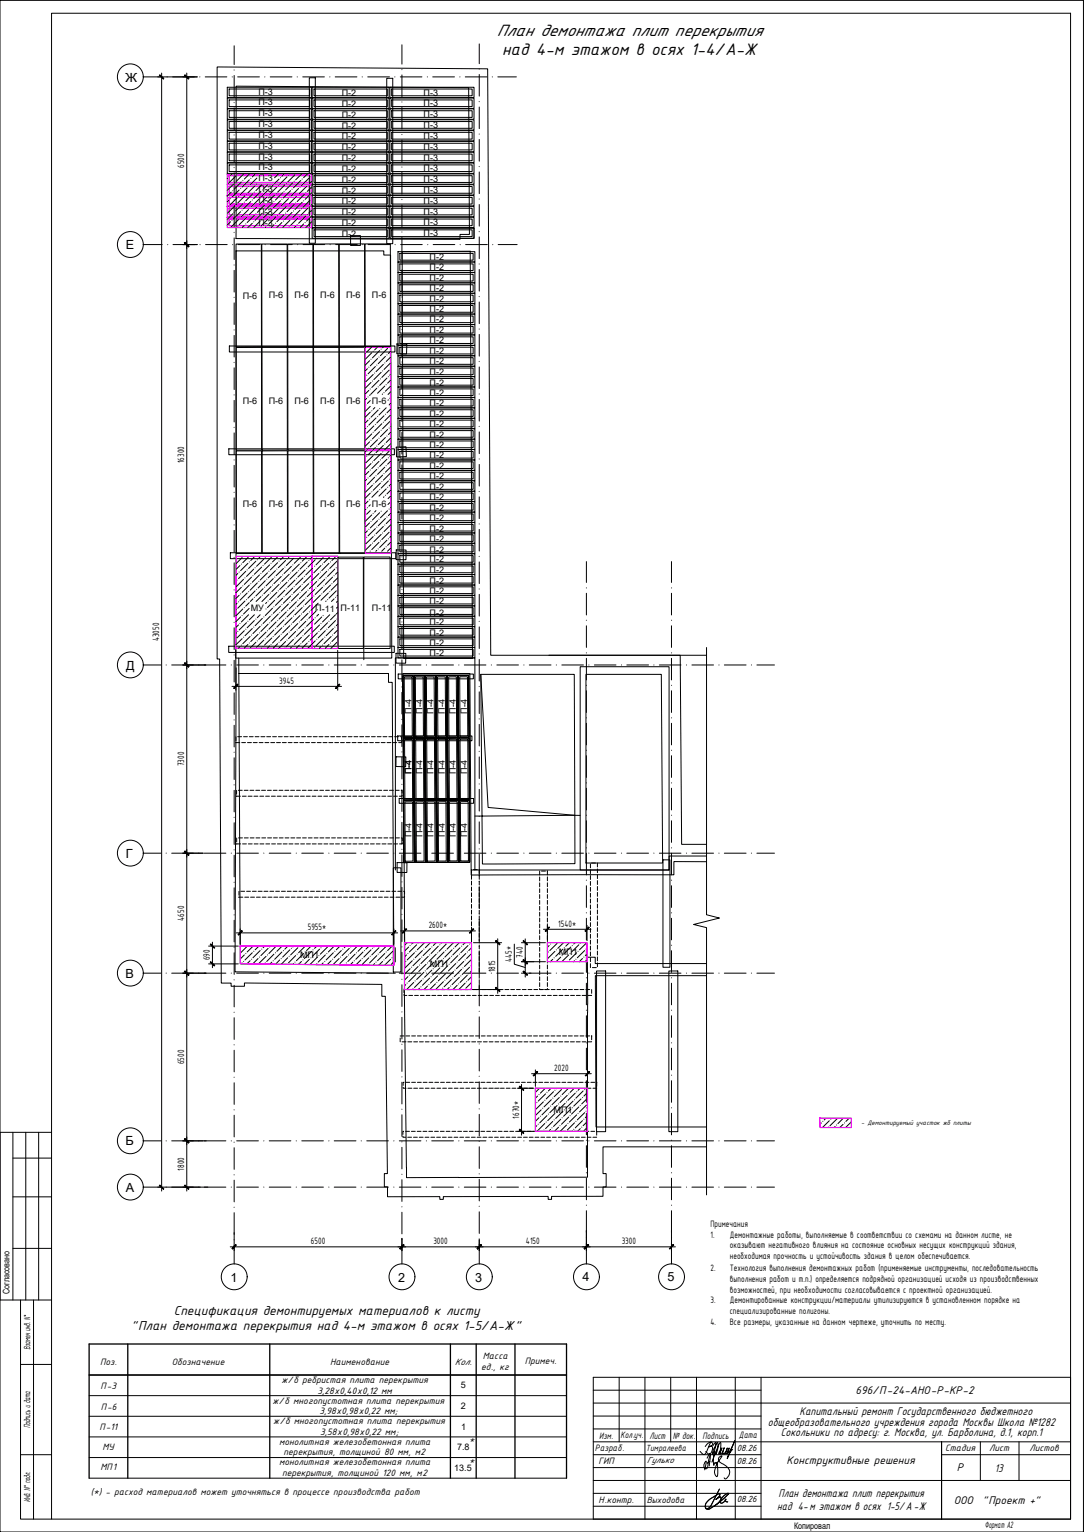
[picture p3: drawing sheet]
<svg xmlns="http://www.w3.org/2000/svg" width="420mm" height="594mm" viewBox="0 0 420 594" stroke-linecap="round" stroke-linejoin="round" font-family="sans-serif">
<defs><g id="words">
<g font-size="7">
<text x="192.6" y="13.9">План демонтажа плит перекрытия</text>
<text x="194.6" y="21.4">над 4-м этажом в осях 1-4/А-Ж</text>
</g>
<g font-size="5.4">
<text x="50.8" y="515.8">&quot;План демонтажа перекрытия над 4-м этажом в осях 1-5/А-Ж&quot;</text>
<text x="67.4" y="510">Спецификация демонтируемых материалов к листу</text>
</g>
<g font-size="4.9">
<text x="48.6" y="31.6">Ж</text>
<text x="48.8" y="96.6">Е</text>
<text x="48.9" y="259.6">Д</text>
<text x="48.8" y="332.6">Г</text>
<text x="48.6" y="379.2">В</text>
<text x="48.6" y="444.2">Б</text>
<text x="48.8" y="462.1">А</text>
<text x="89.3" y="497">1</text>
<text x="154.3" y="497">2</text>
<text x="184.2" y="497">3</text>
<text x="225.8" y="496.9">4</text>
<text x="258.7" y="496.9">5</text>
</g>
<g font-size="4.8">
<text x="309.9" y="548.8">Капитальный ремонт Государственного бюджетного</text>
<text x="297.6" y="552.8">общеобразовательного учреждения города Москвы Школа №1282</text>
<text x="302.6" y="556.8">Сокольники по адресу: г. Москва, ул. Барболина, д.1, корп.1</text>
<text x="385.7" y="570.7">13</text>
<text x="301.8" y="580.5">План демонтажа плит перекрытия</text>
<text x="301.2" y="585.5">над 4-м этажом в осях 1-5/А -Ж</text>
</g>
<g font-size="4.7">
<text x="331.6" y="540.6">696/П-24-АНО-Р-КР-2</text>
<text x="304.8" y="567.7">Конструктивные решения</text>
<text x="370.9" y="570.6">Р</text>
<text x="369.7" y="583.1">ООО</text>
<text x="380.8" y="583.1">&quot;Проект +&quot;</text>
</g>
<g font-size="3.9">
<text x="71.4" y="65.1" transform="rotate(-90 71.4 65.1)">6500</text>
<text x="71.4" y="179.6" transform="rotate(-90 71.4 179.6)">16300</text>
<text x="61.6" y="248.7" transform="rotate(-90 61.6 248.7)">43050</text>
<text x="108.2" y="265.1">3945</text>
<text x="71.4" y="297.2" transform="rotate(-90 71.4 297.2)">7300</text>
<text x="71.4" y="357" transform="rotate(-90 71.4 357)">4650</text>
<text x="216.4" y="359.3">1540*</text>
<text x="119.3" y="360.7">5955*</text>
<text x="166.2" y="360">2600*</text>
<text x="202.6" y="371.4" transform="rotate(-90 202.6 371.4)">740</text>
<text x="81.4" y="372.4" transform="rotate(-90 81.4 372.4)">690</text>
<text x="191.9" y="377" transform="rotate(-90 191.9 377)">1815</text>
<text x="198.3" y="373.1" transform="rotate(-90 198.3 373.1)">445*</text>
<text x="71.4" y="412.7" transform="rotate(-90 71.4 412.7)">6500</text>
<text x="214.8" y="415.4">2020</text>
<text x="201.2" y="433.8" transform="rotate(-90 201.2 433.8)">1670*</text>
<text x="71.4" y="454" transform="rotate(-90 71.4 454)">1800</text>
<text x="275.4" y="475.8">Примечания</text>
<text x="275.4" y="479.9">1.</text>
<text x="282.9" y="479.9">Демонтажные работы, выполняемые в соответствии со схемами на данном листе, не</text>
<text x="120.5" y="482.5">6500</text>
<text x="168" y="482.5">3000</text>
<text x="203.8" y="482.5">4150</text>
<text x="241" y="482.5">3300</text>
<text x="282.9" y="484.1">оказывают негативного влияния на состояние основных несущих конструкций здания,</text>
<text x="282.9" y="488.3">необходимая прочность и устойчивость здания в целом обеспечивается.</text>
<text x="275.4" y="492.7">2.</text>
<text x="282.9" y="492.7">Технология выполнения демонтажных работ (применяемые инструменты, последовательность</text>
<text x="282.9" y="497.1">выполнения работ и т.п.) определяется подрядной организацией исходя из производственных</text>
<text x="282.9" y="501.3">возможностей, при необходимости согласовывается с проектной организацией.</text>
<text x="275.4" y="505.4">3.</text>
<text x="282.9" y="505.4">Демонтированные конструкции/материалы утилизируются в установленном порядке на</text>
<text x="282.9" y="509.6">специализированные полигоны.</text>
<text x="11.7" y="513.3" transform="rotate(-90 11.7 513.3)">. N°</text>
<text x="275.4" y="513.8">4.</text>
<text x="282.9" y="513.8">Все размеры, указанные на данном чертеже, уточнить по месту.</text>
<text x="11.7" y="523.4" transform="rotate(-90 11.7 523.4)">Взамен инв</text>
<text x="187.2" y="527">Масса</text>
<text x="38.8" y="529.4">Поз.</text>
<text x="66.6" y="529.4">Обозначение</text>
<text x="128" y="529.4">Наименование</text>
<text x="176.2" y="529.2">Кол.</text>
<text x="186.5" y="531.2">ед., кг</text>
<text x="203.4" y="529">Примеч.</text>
<text x="38.9" y="538.6">П-3</text>
<text x="109.1" y="536.3">ж/б ребристая плита перекрытия</text>
<text x="105.6" y="544.3">ж/б многопустотная плита перекрытия</text>
<text x="123" y="540.4">3,28х0,40х0,12 мм</text>
<text x="39" y="546.6">П-6</text>
<text x="123.8" y="548.4">3,98х0,98х0,22 мм;</text>
<text x="11.7" y="553.7" transform="rotate(-90 11.7 553.7)">Подпись и дата</text>
<text x="38.5" y="554.6">П-11</text>
<text x="105.9" y="552.3">ж/б многопустотная плита перекрытия</text>
<text x="124.1" y="556.4">3,58х0,98х0,22 мм;</text>
<text x="232.2" y="557.8">Изм.</text>
<text x="240.5" y="557.5">Колуч.</text>
<text x="245.2" y="557.5">.</text>
<text x="251.7" y="557.8">Лист</text>
<text x="260.8" y="557.8">№ док.</text>
<text x="272.3" y="557.8">Подпись</text>
<text x="286.4" y="557.7">Дата</text>
<text x="39.8" y="562.1">МУ</text>
<text x="108.2" y="560.2">монолитная железобетонная плита</text>
<text x="181.9" y="559.6">*</text>
<text x="230.6" y="562.6">Разраб.</text>
<text x="366.4" y="562.8">Стадия</text>
<text x="383.4" y="562.8">Лист</text>
<text x="399.1" y="562.8">Листов</text>
<text x="108.2" y="568.2">монолитная железобетонная плита</text>
<text x="109.9" y="564.4">перекрытия, толщиной 80 мм, м2</text>
<text x="181.9" y="567.6">*</text>
<text x="232" y="567.8">ГИП</text>
<text x="38.9" y="570.2">МП1</text>
<text x="109.3" y="572.4">перекрытия, толщиной 120 мм, м2</text>
<text x="35.2" y="579.9">(*) - расход материалов может уточняться в процессе производства работ</text>
<text x="11.7" y="582.5" transform="rotate(-90 11.7 582.5)">Инв . N° подл .</text>
<text x="232" y="582.8">Н.контр.</text>
<text x="381.7" y="592.5">Формат А2</text>
</g>
<g font-size="3.7">
<text x="250.3" y="562.7">Тимралеева</text>
<text x="285.6" y="562.6">08.26</text>
<text x="250.7" y="567.4">Гулько</text>
<text x="285.6" y="567.6">08.26</text>
<text x="250.7" y="582.9">Выходова</text>
<text x="285.6" y="582.6">08.26</text>
</g>
<g font-size="3.5">
<text x="100.2" y="40.9">П-3</text>
<text x="100.2" y="36.7">П-3</text>
<text x="132.5" y="41.5">П-2</text>
<text x="132.5" y="37.3">П-2</text>
<text x="164.2" y="41.2">П-3</text>
<text x="164.2" y="37.1">П-3</text>
<text x="100.2" y="45.1">П-3</text>
<text x="132.5" y="45.6">П-2</text>
<text x="164.2" y="45.4">П-3</text>
<text x="100.2" y="53.5">П-3</text>
<text x="100.2" y="49.3">П-3</text>
<text x="132.5" y="49.8">П-2</text>
<text x="164.2" y="53.9">П-3</text>
<text x="164.2" y="49.7">П-3</text>
<text x="100.2" y="57.7">П-3</text>
<text x="132.5" y="58.3">П-2</text>
<text x="132.5" y="54.1">П-2</text>
<text x="164.2" y="58.1">П-3</text>
<text x="100.2" y="61.9">П-3</text>
<text x="132.5" y="62.5">П-2</text>
<text x="164.2" y="62.2">П-3</text>
<text x="100.2" y="70.3">П-3</text>
<text x="100.2" y="66.1">П-3</text>
<text x="132.5" y="70.9">П-2</text>
<text x="132.5" y="66.6">П-2</text>
<text x="164.2" y="70.7">П-3</text>
<text x="164.2" y="66.4">П-3</text>
<text x="100.2" y="74.5">П-3</text>
<text x="132.5" y="75.1">П-2</text>
<text x="164.2" y="74.9">П-3</text>
<text x="100.2" y="78.7">П-3</text>
<text x="100.2" y="83.3">П-3</text>
<text x="132.5" y="83.5">П-2</text>
<text x="132.5" y="79.3">П-2</text>
<text x="164.2" y="79.1">П-3</text>
<text x="164.2" y="83.4">П-3</text>
<text x="100.2" y="87.5">П-3</text>
<text x="132.5" y="87.6">П-2</text>
<text x="164.2" y="87.4">П-3</text>
<text x="132.5" y="91.9">П-2</text>
<text x="164.2" y="91.5">П-3</text>
<text x="166.5" y="100.8">П-2</text>
<text x="166.5" y="104.8">П-2</text>
<text x="166.5" y="108.8">П-2</text>
<text x="166.5" y="112.8">П-2</text>
<text x="94.1" y="115.8">П-6</text>
<text x="104.1" y="115.7">П-6</text>
<text x="114.1" y="115.7">П-6</text>
<text x="124.1" y="115.7">П-6</text>
<text x="134.1" y="115.7">П-6</text>
<text x="144.1" y="115.7">П-6</text>
<text x="166.5" y="116.9">П-2</text>
<text x="166.5" y="120.9">П-2</text>
<text x="166.5" y="125">П-2</text>
<text x="166.5" y="129">П-2</text>
<text x="166.5" y="133.1">П-2</text>
<text x="166.5" y="137.1">П-2</text>
<text x="166.5" y="141.1">П-2</text>
<text x="166.5" y="145.5">П-2</text>
<text x="166.5" y="149.5">П-2</text>
<text x="166.5" y="153.6">П-2</text>
<text x="94.1" y="156.7">П-6</text>
<text x="104.1" y="156.7">П-6</text>
<text x="114.1" y="156.7">П-6</text>
<text x="124.1" y="156.7">П-6</text>
<text x="134.1" y="156.7">П-6</text>
<text x="144.1" y="156.7">П-6</text>
<text x="166.5" y="157.6">П-2</text>
<text x="166.5" y="161.6">П-2</text>
<text x="166.5" y="165.7">П-2</text>
<text x="166.5" y="169.7">П-2</text>
<text x="166.5" y="173.8">П-2</text>
<text x="166.5" y="177.8">П-2</text>
<text x="166.5" y="181.8">П-2</text>
<text x="166.5" y="185.9">П-2</text>
<text x="166.5" y="189.9">П-2</text>
<text x="94.1" y="196.7">П-6</text>
<text x="104.1" y="196.7">П-6</text>
<text x="114.1" y="196.7">П-6</text>
<text x="124.1" y="196.7">П-6</text>
<text x="134.1" y="196.7">П-6</text>
<text x="144.1" y="196.7">П-6</text>
<text x="166.5" y="193.9">П-2</text>
<text x="166.5" y="198">П-2</text>
<text x="166.5" y="202">П-2</text>
<text x="166.5" y="206.2">П-2</text>
<text x="166.5" y="210.1">П-2</text>
<text x="166.5" y="214.4">П-2</text>
<text x="166.5" y="218.1">П-2</text>
<text x="166.5" y="222.4">П-2</text>
<text x="166.5" y="226.3">П-2</text>
<text x="166.5" y="230.3">П-2</text>
<text x="97.2" y="237">МУ</text>
<text x="122.2" y="237.1">П-11</text>
<text x="132" y="237">П-11</text>
<text x="144.1" y="237">П-11</text>
<text x="166.5" y="234.3">П-2</text>
<text x="166.5" y="238.7">П-2</text>
<text x="166.5" y="242.3">П-2</text>
<text x="166.5" y="246.5">П-2</text>
<text x="166.5" y="250.6">П-2</text>
<text x="166.5" y="254.5">П-2</text>
<text x="159.6" y="276.8" transform="rotate(-90 159.6 276.8)">П-4</text>
<text x="163.8" y="276.8" transform="rotate(-90 163.8 276.8)">П-4</text>
<text x="168.1" y="276.8" transform="rotate(-90 168.1 276.8)">П-4</text>
<text x="172.4" y="276.8" transform="rotate(-90 172.4 276.8)">П-4</text>
<text x="176.7" y="276.8" transform="rotate(-90 176.7 276.8)">П-4</text>
<text x="181.1" y="276.8" transform="rotate(-90 181.1 276.8)">П-4</text>
<text x="159.6" y="300.2" transform="rotate(-90 159.6 300.2)">П-4</text>
<text x="163.8" y="300.2" transform="rotate(-90 163.8 300.2)">П-4</text>
<text x="168.1" y="300.2" transform="rotate(-90 168.1 300.2)">П-4</text>
<text x="172.4" y="300.2" transform="rotate(-90 172.4 300.2)">П-4</text>
<text x="176.7" y="300.2" transform="rotate(-90 176.7 300.2)">П-4</text>
<text x="181.1" y="300.2" transform="rotate(-90 181.1 300.2)">П-4</text>
<text x="159.6" y="324.7" transform="rotate(-90 159.6 324.7)">П-4</text>
<text x="163.8" y="324.7" transform="rotate(-90 163.8 324.7)">П-4</text>
<text x="168.1" y="324.7" transform="rotate(-90 168.1 324.7)">П-4</text>
<text x="172.4" y="324.7" transform="rotate(-90 172.4 324.7)">П-4</text>
<text x="176.7" y="324.7" transform="rotate(-90 176.7 324.7)">П-4</text>
<text x="181.1" y="324.7" transform="rotate(-90 181.1 324.7)">П-4</text>
<text x="116.3" y="371.3">МП1</text>
<text x="216.6" y="370.4">МП1</text>
<text x="166.7" y="374.9">МП1</text>
<text x="214.6" y="431.4">МП1</text>
<text x="3.7" y="501.9" transform="rotate(-90 3.7 501.9)">Согласовано</text>
<text x="178.6" y="538.4">5</text>
<text x="178.6" y="546.5">2</text>
<text x="178.7" y="554.5">1</text>
<text x="177.2" y="562.5">7.8</text>
<text x="176.1" y="570.5">13.5</text>
<text x="307.8" y="592.9">Копировал</text>
</g>
<text font-size="2.7" x="333.8" y="436.2">- Демонтируемый участок жб плиты</text>
</g></defs>
<g fill="none" stroke="#000" stroke-width=".39">
<path d="M88.1 38h32.6v4.1h-32.6zM88.1 33.8h32.6v4h-32.6zM88.8 38.7h31.2v2.6h-31.2zM88.8 34.5h31.2v2.6h-31.2zM121 38h29.8v4.1h-29.8zM121 33.8h29.8v4h-29.8zM121.7 38.7h28.4v2.6h-28.4zM121.7 34.5h28.4v2.6h-28.4zM151.1 38h32.6v4.1h-32.6zM151.1 33.8h32.6v4h-32.6zM151.8 38.7h31.2v2.6h-31.2zM151.8 34.5h31.2v2.6h-31.2z"/>
<path d="M88.1 59h32.6v4h-32.6zM88.1 54.8h32.6v4.1h-32.6zM88.1 50.6h32.6v4h-32.6zM88.1 46.5h32.6v3.9h-32.6zM88.1 42.2h32.6v4h-32.6zM88.8 59.7h31.2v2.6h-31.2zM88.8 55.6h31.2v2.5h-31.2zM88.8 51.3h31.2v2.6h-31.2zM88.8 47.1h31.2v2.7h-31.2zM88.8 42.9h31.2v2.6h-31.2zM121 59h29.8v4h-29.8zM121 54.8h29.8v4.1h-29.8z"/>
<path d="M121 50.6h29.8v4h-29.8zM121 46.5h29.8v3.9h-29.8zM121 42.2h29.8v4h-29.8zM121.7 59.7h28.4v2.6h-28.4zM121.7 55.6h28.4v2.5h-28.4zM121.7 51.3h28.4v2.6h-28.4zM121.7 47.1h28.4v2.7h-28.4zM121.7 42.9h28.4v2.6h-28.4zM151.1 59h32.6v4h-32.6zM151.1 54.8h32.6v4.1h-32.6zM151.1 50.6h32.6v4h-32.6zM151.1 46.5h32.6v3.9h-32.6z"/>
<path d="M151.1 42.2h32.6v4h-32.6zM151.8 59.7h31.2v2.6h-31.2zM151.8 55.6h31.2v2.5h-31.2zM151.8 51.3h31.2v2.6h-31.2zM151.8 47.1h31.2v2.7h-31.2zM151.8 42.9h31.2v2.6h-31.2zM88.1 63.2h32.6v4h-32.6zM88.8 63.9h31.2v2.6h-31.2zM121 75.8h29.8v4.1h-29.8zM121 71.6h29.8v4h-29.8zM121 67.5h29.8v3.9h-29.8zM121 63.2h29.8v4h-29.8z"/>
<path d="M121.7 76.6h28.4v2.5h-28.4zM121.7 72.3h28.4v2.6h-28.4zM121.7 68.1h28.4v2.7h-28.4zM121.7 63.9h28.4v2.6h-28.4zM151.1 75.8h32.6v4.1h-32.6zM151.1 71.6h32.6v4h-32.6zM151.1 67.5h32.6v3.9h-32.6zM151.1 63.2h32.6v4h-32.6zM151.8 76.6h31.2v2.5h-31.2zM151.8 72.3h31.2v2.6h-31.2zM151.8 68.1h31.2v2.7h-31.2zM151.8 63.9h31.2v2.6h-31.2z"/>
<path d="M91.5 94.6h9.8v39.8l-9.8 .1zM101.5 94.6h9.8v39.8h-9.8zM111.5 94.6h9.8v39.8h-9.8zM121 88.4h29.8v4h-29.8zM121 84.3h29.8v3.9h-29.8zM121 80h29.8v4h-29.8zM121.5 94.6h9.8l.1 39.8h-9.9zM121.7 89.1h28.4v2.7h-28.4zM121.7 84.9h28.4v2.6h-28.4zM121.7 80.7h28.4v2.6h-28.4zM131.5 94.6h9.8l.1 39.8h-9.9zM141.5 94.6h9.8v39.8h-9.7z"/>
<path d="M151.1 88.4h32.6v4h-32.6zM151.1 84.3h32.6v3.9h-32.6zM151.1 80h32.6v4h-32.6zM151.8 89.1h31.2v2.7h-31.2zM151.8 84.9h31.2v2.6h-31.2zM151.8 80.7h31.2v2.6h-31.2zM154.3 97.6h29.8v4h-29.8zM155 98.3h28.4v2.6h-28.4zM154.3 101.6h29.8v4h-29.8zM154.3 105.7h29.8v4h-29.8zM154.3 109.7h29.8v4h-29.8zM154.3 113.7h29.8v4h-29.8z"/>
<path d="M154.3 117.8h29.8v4h-29.8zM155 102.3h28.4v2.6h-28.4zM155 106.4h28.4v2.6h-28.4zM155 110.4h28.4v2.6h-28.4zM155 114.4h28.4v2.6h-28.4zM155 118.5h28.4v2.6h-28.4zM91.5 134.8l9.8-.1 .1 39.9h-9.8zM101.6 134.7h9.7l.1 39.8-9.8 .1zM111.5 134.7h9.8l.1 39.8h-9.8zM121.5 134.7h9.9v39.8h-9.8zM131.5 134.7h9.9v39.8h-9.8zM154.3 121.8h29.8v4h-29.8z"/>
<path d="M154.3 125.9h29.8v4h-29.8zM154.3 129.9h29.8v4h-29.8zM154.3 134h29.8v3.9h-29.8zM154.3 138h29.8v4h-29.8zM155 122.5h28.4v2.6h-28.4zM155 126.5h28.4v2.7h-28.4zM155 130.6h28.4v2.6h-28.4zM155 134.6h28.4v2.7h-28.4zM155 138.7h28.4v2.6h-28.4zM154.3 142h29.8v4h-29.8zM154.3 146.1h29.8v3.9h-29.8zM154.3 150.1h29.8v4h-29.8z"/>
<path d="M154.3 154.1h29.8v4h-29.8zM154.3 158.2h29.8v4h-29.8zM155 142.7h28.4v2.6h-28.4zM155 146.8h28.4v2.6h-28.4zM155 150.8h28.4v2.6h-28.4zM155 154.8h28.4v2.7h-28.4zM155 158.9h28.4v2.6h-28.4zM91.6 174.9h9.8v39.7h-9.7zM101.6 174.9l9.8-.1v39.8h-9.8zM111.6 174.8h9.8l.1 39.8h-9.9zM121.6 174.8h9.8v39.8h-9.8zM131.6 174.8h9.8v39.8h-9.7z"/>
<path d="M154.3 162.2h29.8v4h-29.8zM154.3 166.3h29.8v4h-29.8zM154.3 170.3h29.8v4h-29.8zM154.3 174.3h29.8v4.1h-29.8zM154.3 178.4h29.8v4h-29.8zM155 162.9h28.4v2.6h-28.4zM155 167h28.4v2.6h-28.4zM155 171h28.4v2.6h-28.4zM155 175.1h28.4v2.5h-28.4zM155 179.1h28.4v2.6h-28.4zM154.3 182.4h29.8v4h-29.8zM154.3 186.5h29.8v4h-29.8z"/>
<path d="M154.3 190.5h29.8v4h-29.8zM154.3 194.5h29.8v4.1h-29.8zM154.3 198.6h29.8v4h-29.8zM155 183.1h28.4v2.6h-28.4zM155 187.2h28.4v2.6h-28.4zM155 191.2h28.4v2.6h-28.4zM155 195.3h28.4v2.5h-28.4zM155 199.3h28.4v2.6h-28.4zM154.3 202.6h29.8v4h-29.8zM154.3 206.7h29.8v4h-29.8zM154.3 210.7h29.8v4h-29.8zM154.3 214.7h29.8v4.1h-29.8z"/>
<path d="M154.3 218.8h29.8v4h-29.8zM155 203.3h28.4v2.6h-28.4zM155 207.4h28.4v2.5h-28.4zM155 211.4h28.4v2.6h-28.4zM155 215.4h28.4v2.6h-28.4zM155 219.5h28.4v2.6h-28.4zM154.3 222.8h29.8v4h-29.8zM154.3 226.9h29.8v4h-29.8zM154.3 230.9h29.8v4h-29.8zM154.3 235h29.8v3.9h-29.8zM154.3 239h29.8v4h-29.8zM155 223.5h28.4v2.6h-28.4z"/>
<path d="M155 227.6h28.4v2.6h-28.4zM155 231.6h28.4v2.6h-28.4zM155 235.6h28.4v2.7h-28.4zM155 239.7h28.4v2.6h-28.4zM154.3 243h29.8v4h-29.8zM154.3 247.1h29.8v4h-29.8zM154.3 251.1h29.8v4h-29.8zM155 243.7h28.4v2.6h-28.4zM155 247.7h28.4v2.7h-28.4zM155 251.8h28.4v2.6h-28.4zM156.2 262.1h4l.1 24h-4l-.1-24h4l.1 24h-4zM160.5 262.1l4-.1 .1 24-4 .1-.1-24 4-.1 .1 24-4 .1z"/>
<path d="M161 262.5h3l.1 23-3 .1zM164.8 262h4l.1 24h-4l-.1-24h4l.1 24h-4zM165.3 262.5h3l.1 23h-3zM169.1 262h4l.1 24h-4l-.1-24h4l.1 24h-4zM169.6 262.5h3l.1 23h-3zM173.4 262h4l.1 24h-4l-.1-24h4l.1 24h-4zM173.9 262.5l3-.1 .1 23.1h-3zM177.7 262l4-.1 .1 24-4 .1-.1-24 4-.1 .1 24-4 .1zM178.2 262.4h3l.1 23-3 .1zM91.4 288h1.5M91.4 285.7v1.5M92.1 285.7h1.5"/>
<path d="M93.7 288h1.5M94.4 285.7h1.5M95.9 288h1.6M96.6 285.7h1.5M98.2 288h1.5M98.9 285.7h1.5M100.5 288h1.4M101.1 285.7h1.6M102.7 288h1.5M103.4 285.7h1.5M104.9 288h1.6M105.7 285.7h1.4"/>
<path d="M107.2 288h1.5M107.9 285.7h1.5M109.4 288h1.6M110.2 285.7h1.5M111.7 288h1.5M112.4 285.7h1.5M114 288h1.4M114.7 285.7h1.5M116.2 288h1.5M116.9 285.7h1.5M118.4 288h1.6M119.2 285.7h1.5"/>
<path d="M120.7 288h1.5M121.4 285.7h1.5M123 288h1.5M123.7 285.7h1.5M125.2 288h1.5M125.9 285.7h1.5M127.5 288h1.5M128.2 285.7h1.5M129.8 288h1.4M130.4 285.7h1.6M132 288h1.5M132.7 285.7h1.5"/>
<path d="M134.2 288h1.5M135 285.7h1.4M136.5 288h1.5M137.2 285.7h1.5M138.7 288h1.6M139.4 285.7h1.6M141 288h1.5M141.7 285.7h1.5M143.3 288h1.4M144 285.7h1.5M145.5 288h1.5M146.2 285.7h1.5"/>
<path d="M147.7 288h1.6M148.5 285.7h1.4M150 288h1.5M150.7 285.7h1.5M152.3 288h1.5M153 285.7h1.5M155.2 285.7h.4v1.1M155.6 287.5v.5h-1.1M156.3 286.3l4-.1 .1 24-4 .1-.1-24 4-.1 .1 24-4 .1zM156.8 286.8l3-.1 .1 23.1h-3zM160.6 286.2h4l.2 24h-4.1l-.1-24h4l.2 24h-4.1zM161.1 286.7h3l.2 23h-3.1z"/>
<path d="M164.9 286.2h4l.1 24h-3.9l-.2-24h4l.1 24h-3.9zM165.4 286.7h3l.1 23h-3zM169.2 286.2h4l.2 24h-4.1l-.1-24h4l.2 24h-4.1zM169.7 286.7h3l.1 23h-3zM173.5 286.2l4-.1 .1 24-3.9 .1-.2-24 4-.1 .1 24-3.9 .1zM174 286.7h3l.1 22.9-2.9 .1zM177.8 286.1h4l.1 24h-4l-.1-24h4l.1 24h-4zM178.3 286.7h3l.1 22.9h-3zM91.7 308.8h1.5M91.7 306.5v1.5M92.4 306.5h1.5M93.9 308.8h1.5"/>
<path d="M94.7 306.5h1.4M96.2 308.8h1.5M96.9 306.5h1.5M98.4 308.8h1.5M99.1 306.5h1.6M100.7 308.8h1.5M101.4 306.5h1.5M103 308.8h1.4M103.7 306.5h1.5M105.2 308.8h1.5M105.9 306.5h1.5M107.4 308.8h1.6"/>
<path d="M108.2 306.5h1.4M109.7 308.8h1.5M110.4 306.5h1.5M112 308.8h1.5M112.6 306.5h1.6M114.2 308.8h1.5M114.9 306.5h1.5M116.5 308.8h1.5M117.2 306.5h1.5M118.7 308.8h1.5M119.4 306.5h1.5M121 308.8h1.5"/>
<path d="M121.7 306.5h1.5M123.2 308.8h1.5M124 306.5h1.4M125.5 308.8h1.5M126.2 306.5h1.5M127.7 308.8h1.5M128.4 306.5h1.6M130 308.8h1.5M130.7 306.5h1.5M132.2 308.8h1.5M132.9 306.5h1.6M134.5 308.8h1.5"/>
<path d="M135.2 306.5h1.5M136.7 308.8h1.6M137.5 306.5h1.4M139 308.8h1.5M139.7 306.5h1.5M141.3 308.8h1.4M141.9 306.5h1.6M143.5 308.8h1.5M144.2 306.5h1.5M145.8 308.8h1.5M146.5 306.5h1.5M148 308.8h1.5"/>
<path d="M148.7 306.5h1.5M150.3 308.8h1.5M151 306.5h1.5M152.5 308.8h1.5M153.2 306.5h1.5M155.5 306.5h.4v1.1M155.9 308.3v.5h-1.1M156.4 310.5l4-.1 .2 24-4.1 .1-.1-24 4-.1 .2 24-4.1 .1zM156.9 311h3l.2 22.9-3 .1zM160.7 310.4h4.1l.1 24h-4l-.2-24h4.1l.1 24h-4zM161.2 311l3.1-.1 .1 23h-3zM165.1 310.4h3.9l.2 24h-4l-.1-24h3.9l.2 24h-4z"/>
<path d="M165.5 310.9h3l.2 23h-3zM169.3 310.4h4.1l.1 24h-4l-.2-24h4.1l.1 24h-4zM169.8 310.9h3l.2 23h-3zM173.7 310.4h3.9l.2 24h-4l-.1-24h3.9l.2 24h-4zM174.2 310.9h3v23h-2.9zM177.9 310.4l4-.1 .2 24-4 .1-.2-24 4-.1 .2 24-4 .1zM178.4 310.9l3-.1 .2 23.1h-3zM91.7 327.3h1.6M91.7 325v1.5M92.5 324.9h1.5M94 327.3h1.5M94.7 324.9h1.5"/>
<path d="M96.3 327.3h1.4M97 324.9h1.5M98.5 327.3h1.5M99.2 324.9h1.5M100.8 327.3h1.5M101.5 324.9h1.5M103 327.3h1.5M103.7 324.9h1.5M105.3 327.3h1.5M106 324.9h1.5M107.5 327.3h1.6M108.2 324.9h1.5"/>
<path d="M109.8 327.3h1.5M110.5 324.9h1.5M112 327.3h1.5M112.7 324.9h1.6M114.3 327.3h1.5M115 324.9h1.5M116.5 327.3h1.5M117.3 324.9h1.4M118.8 327.3h1.5M119.5 324.9h1.5M121 327.3h1.6M121.8 324.9h1.5"/>
<path d="M123.3 327.3h1.5M124 324.9h1.5M125.6 327.3h1.4M126.2 324.9h1.6M127.8 327.3h1.5M128.5 324.9h1.5M130 327.3h1.6M130.8 324.9h1.4M132.3 327.3h1.5M133 324.9h1.5M134.6 327.3h1.5M135.3 324.9h1.5"/>
<path d="M136.8 327.3h1.5M137.5 324.9h1.5M139.1 327.3h1.5M139.8 324.9h1.5M141.3 327.3h1.5M142 324.9h1.6M143.6 327.3h1.5M144.3 324.9h1.5M145.8 327.3h1.5M146.6 324.9h1.4M148.1 327.3h1.5M148.8 324.9h1.5"/>
<path d="M150.3 327.3h1.5M151 324.9h1.5M152.6 327.3h1.5M153.3 324.9h1.5M155.5 324.9h.4v1.2M155.9 326.8v.5h-1M182.8 337.2v1.5M182.8 339.4v1.6M183.5 337.2h1.5M185.8 337.2v1.5M185.8 339.4v1.6M209.2 337.8v1.5"/>
<path d="M209.9 337.8h1.5M212.2 337.8v1.5M228.9 335v1.5M228.9 337.3v1.5M228.9 339.5v1.6M229.3 334.7h1.5M231.6 334.7v1.5M231.6 336.9v1.5M231.6 339.2v1.5M92.6 347.9h1.5M92.6 345.7v1.4M93.3 345.6h1.5"/>
<path d="M94.9 347.9h1.5M95.6 345.6h1.5M97.1 347.9h1.5M97.8 345.6h1.5M99.4 347.9h1.5M100.1 345.6h1.5M101.6 347.9h1.5M102.3 345.6h1.5M103.9 347.9h1.5M104.6 345.6h1.5M106.1 347.9h1.6M106.8 345.6h1.5"/>
<path d="M108.4 347.9h1.5M109.1 345.6h1.5M110.7 347.9h1.4M111.3 345.6h1.6M112.9 347.9h1.5M113.6 345.6h1.5M115.1 347.9h1.6M115.9 345.6h1.4M117.4 347.9h1.5M118.1 345.6h1.5M119.7 347.9h1.5M120.4 345.6h1.5"/>
<path d="M121.9 347.9h1.5M122.6 345.6h1.5M124.2 347.9h1.5M124.9 345.6h1.5M126.4 347.9h1.5M127.1 345.6h1.5M128.7 347.9h1.5M129.4 345.6h1.5M130.9 347.9h1.5M131.6 345.6h1.5M133.2 347.9h1.5M133.9 345.6h1.5"/>
<path d="M135.4 347.9h1.5M136.1 345.6h1.5M137.7 347.9h1.5M138.4 345.6h1.5M140 347.9h1.4M140.6 345.6h1.6M142.2 347.9h1.5M142.9 345.6h1.5M144.4 347.9h1.6M145.2 345.6h1.4M146.7 347.9h1.5M147.4 345.6h1.5"/>
<path d="M149 347.9h1.5M149.6 345.6h1.6M151.2 347.9h1.5M151.9 345.6h1.5M153.5 347.9h1.5M154.2 345.6h1.5M156.4 345.6h.4v1.1M156.8 347.5v.4h-1.1M182.8 341.7v1.5M182.8 344v1.5M182.8 346.2v1.5M182.8 348.5v1.4"/>
<path d="M182.8 350.7v1.5M182.8 352.9v1.6M182.8 355.2v1.5M182.8 357.4v1.6M182.8 359.7v1.5M185.8 341.7v1.5M185.8 344v1.5M185.8 346.2v1.5M185.8 348.5v1.4M185.8 350.7v1.5M185.8 352.9v1.6M185.8 355.2v1.5"/>
<path d="M185.8 357.4v1.6M185.8 359.7v1.5M209.2 340.1v1.5M209.2 342.4v1.5M209.2 344.6v1.5M209.2 346.9v1.5M209.2 349.2v1.5M209.2 351.5v1.5M209.2 353.8v1.5M209.2 356v1.5M209.2 358.3v1.5M212.2 340v1.6"/>
<path d="M212.2 342.3v1.5M212.2 344.6v1.5M212.2 346.9v1.5M212.2 349.1v1.6M212.2 351.4v1.5M212.2 353.7v1.5M212.2 356v1.5M212.2 358.2v1.6M228.9 341.8v1.5M228.9 344.1v1.5M228.9 346.4v1.5M228.9 348.6v1.6"/>
<path d="M228.9 350.9v1.5M228.9 353.2v1.5M228.9 355.5v1.5M228.9 357.8v1.5M231.6 341.5v1.5M231.6 343.8v1.5M231.6 346v1.6M231.6 348.3v1.5M231.6 350.6v1.5M231.6 352.9v1.5M231.6 355.1v1.6M231.6 357.4v1.6"/>
<path d="M231.6 359.7v1.5M182.8 362v1.4M182.8 364.2v1.5M182.8 366.5v1.5M182.8 368.7v1.5M182.8 370.9v1.6M182.8 373.2v1.5M182.8 375.5v1.5M182.8 377.7v1.5M182.8 380v1.4M185.8 362v1.4M185.8 364.2v1.5"/>
<path d="M185.8 366.5v1.5M185.8 368.7v1.5M185.8 370.9v1.6M185.8 373.2v1.5M185.8 375.5v1.5M185.8 377.7v1.5M185.8 380v1.4M209.2 360.6v1.5M209.2 362.9v1.5M209.2 365.1v1.5M209.2 367.4v1.5M209.2 369.7v1.5"/>
<path d="M209.2 372v1.5M209.2 374.2v1.5M209.2 376.5v1.5M209.2 378.8v1.5M212.2 360.5v1.5M212.2 362.8v1.5M212.2 365.1v1.5M212.2 367.3v1.6M212.2 369.6v1.6M212.2 371.9v1.5M212.2 374.2v1.5M212.2 376.5v1.5"/>
<path d="M212.2 378.7v1.6M228.9 360v1.5M228.9 362.3v1.5M228.9 364.6v1.5M228.9 366.9v1.5M228.9 369.2v1.4M228.9 371.4v1.5M228.9 373.7v1.5M229.6 375.2h1.5M231.6 362v1.5M231.6 364.3v1.5M231.6 366.5v1.6"/>
<path d="M231.6 368.8v1.5M231.6 371.1v1.5M231.6 373.4v1.5M156.6 385.6v.4h1.1M156.9 383.7h-.3v1.2M157.6 383.7h1.5M158.5 386h1.4M159.9 383.7h1.5M160.7 386h1.5M162.1 383.7h1.5M162.9 386h1.5M164.3 383.7h1.6"/>
<path d="M165.2 386h1.5M166.6 383.7h1.5M167.4 386h1.5M168.8 383.7h1.5M169.6 386h1.6M171.1 383.7h1.5M171.9 386h1.5M173.3 383.7h1.5M174.1 386h1.5M175.6 383.7h1.4M176.4 386h1.4M177.8 383.7h1.5"/>
<path d="M178.6 386h1.5M180 383.7h1.5M180.8 386h1.5M182.3 383.7h3.7M182.8 382.2v1.5M183.1 386h1.5M185.3 386h1.5M185.8 382.2v1.5M186.8 383.7h1.5M187.6 386h1.5M189 383.7h1.5M189.8 386h1.5"/>
<path d="M191.2 383.7h1.5M192.1 386h1.4M193.5 383.7h1.5M194.3 386h1.5M195.7 383.7h1.5M196.5 386h1.5M198 383.7h1.4M198.8 386h1.5M200.2 383.7h1.5M201 386h1.5M202.4 383.7h1.5M203.2 386h1.5"/>
<path d="M204.7 383.7h1.5M205.5 386h1.5M206.9 383.7h1.5M207.7 386h1.5M209.2 383.3v.4h1.1M209.2 383.7h1.5M209.2 381.1v1.5M210 386h1.5M211.4 383.7h1.5M212.2 383.3v.4h-1.1M212.2 381v1.5M212.2 386h1.5"/>
<path d="M213.7 383.7h1.4M214.5 386h1.4M215.9 383.7h1.5M216.7 386h1.5M218.1 383.7h1.5M218.9 386h1.5M220.3 383.7h1.6M221.1 386h1.6M222.6 383.7h1.5M223.4 386h1.5M224.8 383.7h1.5M225.6 386h1.6"/>
<path d="M227.1 383.7h1.5M229.3 386h-1.4M229.3 383.7v1.5M155.1 402.5v1.5M155.8 404h1.6M156.5 401.7l-1.4 .1M156.6 419.7h-.3v1.2M157.3 401.7h1.5M157.3 419.7h1.5M158.1 404h1.5M159.6 401.7h1.4M159.6 419.7h1.4"/>
<path d="M160.4 404h1.4M161.8 401.7h1.5M161.8 419.7h1.5M162.6 404h1.5M164 401.7h1.5M164 419.7h1.5M164.8 404h1.5M166.3 401.7h1.5M166.3 419.7h1.5M167.1 404h1.5M168.5 401.7h1.6M168.5 419.7h1.5"/>
<path d="M169.3 404h1.6M170.8 419.7h1.5M170.8 401.7h1.5M171.6 404h1.5M173 419.7h1.5M173.1 401.7h1.4M173.9 404h1.4M175.3 419.7h1.4M175.3 401.7h1.5M176.1 404h1.5M177.5 419.7h1.5M177.5 401.7h1.6"/>
<path d="M178.4 404h1.4M179.7 419.7h1.5M179.8 401.7h1.5M180.6 404h1.5M181.9 419.7h1.6M182 401.7h1.6M182.8 404h1.6M184.2 419.7h1.5M184.3 401.7h1.5M185.1 404h1.5M186.4 419.7h1.6M186.6 401.7h1.4"/>
<path d="M187.4 404h1.4M188.7 419.7h1.5M188.8 401.7h1.5M189.6 404h1.5M190.9 419.7h1.5M191.1 401.7h1.5M191.9 404h1.4M193.2 419.7h1.4M193.3 401.7h1.5M194.1 404h1.5M195.4 419.7h1.5M195.5 401.7h1.6"/>
<path d="M196.3 404h1.6M197.7 419.7h1.4M197.8 401.7h1.5M198.6 404h1.5M199.9 419.7h1.5M200.1 401.7h1.4M200.9 404h1.5M202.1 419.7h1.5M202.3 401.7h1.5M203.1 404h1.5M204.4 419.7h1.5M204.6 401.7h1.5"/>
<path d="M205.4 404h1.4M206.6 419.7h1.5M206.8 401.7h1.5M207.6 404h1.5M208.8 419.7h1.6M209 401.7h1.6M209.8 404h1.6M211.1 419.7h1.5M211.3 401.7h1.5M212.1 404h1.5M213.3 419.7h1.5M213.6 401.7h1.5"/>
<path d="M214.4 404h1.5M215.6 419.7h1.5M215.8 401.7h1.5M216.6 404h1.5M217.8 419.7h1.5M218.1 401.7h1.5M218.9 404h1.5M220 419.7h1.5M220.3 401.7h1.5M221.1 404h1.5M222.3 419.7h1.5M222.6 401.7h1.5"/>
<path d="M223.4 404h1.5M224.5 419.7h1.5M224.8 401.7h1.5M225.6 404h1.5M226.8 419.7h1.5M227.1 401.7h1.5M229 419.7h1.5M229.3 404h-1.4M229.3 401.7v1.5M231.3 419.7v1.5M156.3 421.7v.3h1.1M156.5 438.7h-.3v1.2"/>
<path d="M157.2 438.7h1.5M158.1 422h1.5M159.5 438.7h1.5M160.4 422h1.4M161.7 438.7h1.5M162.6 422h1.5M164 438.7h1.4M164.8 422h1.5M166.2 438.7h1.5M167.1 422h1.5M168.4 438.7h1.5M169.3 422h1.5"/>
<path d="M170.7 438.7h1.5M171.6 422h1.5M172.9 438.7h1.5M173.8 422h1.5M175.2 438.7h1.5M176.1 422h1.4M177.4 438.7h1.5M178.3 422h1.5M179.7 438.7h1.4M180.6 422h1.4M181.9 438.7h1.5M182.8 422h1.5"/>
<path d="M184.1 438.7h1.5M185 422h1.5M186.4 438.7h1.5M187.2 422h1.6M188.6 438.7h1.5M189.5 422h1.5M190.9 438.7h1.5M191.7 422h1.5M193.1 438.7h1.5M194 422h1.5M195.4 438.7h1.4M196.2 422h1.5"/>
<path d="M197.6 438.7h1.5M198.5 422h1.4M199.9 438.7h1.4M200.7 422h1.5M202.1 438.7h1.5M202.9 422h1.5M204.3 438.7h1.5M205.2 422h1.5M206.6 438.7h1.5M207.4 422h1.5M208.8 438.7h1.5M209.7 422h1.5"/>
<path d="M211.1 438.7h1.5M211.9 422h1.5M213.3 438.7h1.5M214.1 422h1.5M215.6 438.7h1.4M216.4 422h1.5M217.8 438.7h1.5M218.6 422h1.5M220 438.7h1.5M220.9 422h1.4M222.3 438.7h1.5M223.1 422h1.5"/>
<path d="M224.5 438.7h1.5M225.3 422h1.5M226.8 438.7h1.5M227.6 422h1.5M229 438.7h1.5M231.3 422h-1.5M231.3 438.7v1.5M156.2 440.6v.4h1.1M158 441h1.5M160.3 441h1.5M162.5 441h1.5M164.8 441h1.4"/>
<path d="M167 441h1.5M169.2 441h1.5M171.5 441h1.5M173.7 441h1.5M176 441h1.5M178.2 441h1.5M180.5 441h1.4M182.7 441h1.5M185 441h1.4M187.2 441h1.5M189.4 441h1.5M191.7 441h1.5"/>
<path d="M193.9 441h1.5M196.2 441h1.5M198.4 441h1.5M200.7 441h1.4M202.9 441h1.5M205.1 441h1.5M207.4 441h1.5M209.6 441h1.5M211.9 441h1.5M214.1 441h1.5M216.4 441h1.4M218.6 441h1.5"/>
<path d="M220.9 441h1.4M223.1 441h1.5M225.3 441h1.5M227.6 441h1.5M231.3 441h-1.5"/>
</g>
<g fill="none" stroke="#f0f" stroke-width=".51">
<path d="M88.1 75.8h32.6v4.1h-32.6zM88.1 71.6h32.6v4h-32.6zM88.1 67.5h32.6v3.9h-32.6zM88.8 76.6h31.2v2.5h-31.2zM88.8 72.3h31.2v2.6h-31.2zM88.8 68.1h31.2v2.7h-31.2zM88.1 84.3h32.6v3.9h-32.6zM88.1 80h32.6v4h-32.6zM88.8 84.9h31.2v2.6h-31.2zM88.8 80.7h31.2v2.6h-31.2zM141.6 134.7h9.7l.1 39.8h-9.8zM141.6 174.8h9.8v39.8h-9.8z"/>
<path d="M91.6 215.7h29.3v35.7l-29.5-.1zM121 215.7h9.9v35.8h-9.8zM93.1 366.9h59.6v7.5l-59.6-.7zM156.8 365.6h26v18.1h-26zM212.2 365.6h15.3v7.3h-15.3zM207.5 422h20.2v16.7h-20.2zM317.7 433.6h12.2l.1 3.6h-12.1z"/>
</g>
<g fill="none" stroke="#000" stroke-width=".39">
<path d="M91.5 33.4l90.2 .6 .2 56.9h-3.6v1.9l-86.8-.3zM119.9 30.2h2.3v64.1h-2.3zM149.9 30.4h2.3v64.1h-2.3zM91.5 97.3h57.3v1.6h2.6l.4 156.3h-60.4zM155.9 97.6l26.3-.2 .9 157.9h-26.6zM88.9 134.2h64.2v2.3h-64.2zM153.8 133.4l3.9 .1-.1 3.8-3.8-.1 .1-3.8M88.7 174h64.2v2.3h-64.2zM153.6 173.4l3.8-.2 .1 3.9-3.8 .1zM89.3 214.3h64.1v2.3h-64.1zM153.6 213.2l3.8 .1v3.8l-3.9-.1zM88.6 250.6h64.2v2.4h-64.2z"/>
<path d="M92.5 255.2l.6 118.6 59.6 .6-.7-109.8h-1.4v-3.4h-58.1M153.5 253.3l3.8 .1-.1 3.8-3.7-.1zM212.7 254.1h61.2M224.9 258.5h34.4v78.9h-34.4zM154.3 261.4h29.2v1.8h-29.2zM156.7 262.6h3l.1 23h-3zM186.4 261.5l.6 73.5 35.8-.1v-18.7l-38.7 .3M186.4 261.5l2.8 51.6 35.7 3.1M186.4 261.5h36.2l.2 54.7M227.1 261.5h29.2l.5 73.2h-29.7zM154.1 285.4h28.8v1.8h-28.8zM154.7 309.6h28.9v1.9h-28.9z"/>
<path d="M152.4 336.5h3v40.5h-3zM153.2 337.4v-82.3h30.9v82.3h-1.5M257 333.4h2.7v41.7h-2.7zM273.9 334.2l-12.7-.1v5.1l-78.6 .1-.5-78.1h-25.9l.7 110.2-.2 11.8 .9 73.5 70.1-.2v-85.3h3v2.4h43.2M273.9 331.9h-14.6v5.5h-75.2M273.9 327.4h-9.7l-.5-73.3h-73.5l-1.2-227.4-104.8-.7v229.5h.9l.7 125.7h3.8v1.3h5.1v-1.3l53.3 .5v4.6h1.4l.8 68.8h-1.2v5.1h1.2v3.9l20.3-.1v1.1h1.3v-1.1l40.7-.1v1.2h1.3v-1.2h19.9v-3.6h1.2v-5.2h-1.2v-10.4h40.2M231.2 376.5h3.5v62.3h-3.5zM259.2 376.5h3.5v62.3h-3.5zM273.9 378.3h-43.1l.2 58.7h42.9"/>
</g>
<!-- layer: 0 -->
<path d="M91.5 259l-.4 117.9 62.1 .5M131.1 251.5l-.1-35.5h9.8v35.5h-9.4M141.4 251.5h9.8v-35.5h-10.2v39.8" fill="none" stroke="#000" stroke-width=".39"/>
<!-- layer: A-HATCH-WALL -->
<g fill="none" stroke="#000" stroke-width=".39">
<path d="M88.2 69.2l-.1 .1M88.8 77.6l-.7 .7M89.6 74.5l-1.5 1.5M90 67.5l-.6 .5M90.5 71.4l-2.4 2.4M91 79.9l-2.8 2.7M91.3 68.3l-2.8 2.8M91.9 76.8l-2.8 2.8M92.7 73.7l-2.8 2.8M93.6 70.6l-2.8 2.8M94.1 79l-2.8 2.8M94.4 67.5l-2.8 2.8"/>
<path d="M95 75.9l-2.8 2.8M95.8 72.8l-2.8 2.8M96.6 69.7l-2.7 2.8M96.7 67.5l-2 1.9M97.2 78.2l-2.8 2.8M98 75.1l-2.8 2.8M98.9 72l-2.8 2.8M98.9 67.5l-1.1 1.1M99.6 69.1l-2.7 2.6M100.3 77.3l-2.8 2.8M101.1 74.2l-2.8 2.8M101.5 71.6l-2.3 2.3"/>
<path d="M102.5 79.6l-2.8 2.8M103.4 76.5l-2.8 2.8M103.7 71.6l-1.4 1.5M104.2 73.4l-2.8 2.8M105.6 78.7l-2.8 2.8M106 71.6l-.6 .7M106.5 75.6l-2.8 2.8M107.3 72.5l-2.8 2.8M107.9 67.5l-1.5 1.4M108.2 69.4l-1.8 1.8M108.7 77.9l-2.8 2.8M109.6 74.8l-2.8 2.8"/>
<path d="M110.2 67.5l-.9 .8M110.4 71.7l-2.8 2.8M111.3 68.6l-2.9 2.8M111.8 77l-2.8 2.9M112.4 67.5h.1M112.6 73.9l-2.7 2.9M113.5 70.8l-2.8 2.9M114 79.3l-2.7 2.8M114.3 67.7l-2.8 2.9M114.9 76.2l-2.8 2.8M115.7 73.1l-2.8 2.8M116.6 70l-2.9 2.8"/>
<path d="M116.9 67.5l-2.3 2.2M117.1 78.4l-2.8 2.9M118 75.3l-2.8 2.9M118.8 72.3l-2.8 2.8M119.2 67.5l-1.5 1.4M119.7 69.2l-2.9 2.8M120.2 77.6l-2.8 2.8M120.7 70.4l-.8 .7M120.7 72.6l-1.6 1.6M120.7 74.9l-2.4 2.4M120.7 79.3l-.2 .3M89.4 86l-1.3 1.3"/>
<path d="M90.2 82.9l-2.1 2.1M92.5 85.1l-2.9 2.9M93.3 82.1l-2.8 2.8M94.7 87.4l-.8 .8M95.5 84.3l-2.8 2.8M96.4 81.3l-2.8 2.7M97.8 86.6l-1.7 1.6M98.6 83.5l-2.8 2.8M99.4 80.4l-2.8 2.8M100.8 85.7l-2.5 2.5M101.7 82.6l-2.8 2.8M103.1 88l-.3 .2"/>
<path d="M103.9 84.9l-2.8 2.8M104.8 81.8l-2.8 2.8M106.2 87.1l-1.1 1.1M107 84l-2.8 2.8M107.9 81l-2.8 2.7M109.3 86.3l-2 1.9M110.1 83.2l-2.8 2.8M111 80.1l-2.8 2.8M112.4 85.4l-2.8 2.8M113.2 82.4l-2.8 2.7M114.6 87.7l-.6 .5M115.4 84.6l-2.8 2.8"/>
<path d="M116.3 81.5l-2.8 2.8M117.7 86.8l-1.4 1.4M118.5 83.7l-2.8 2.9M119.4 80.7l-2.8 2.8M120.7 81.6l-1 1M120.7 83.8l-1.9 1.9M120.7 86.1l-2.1 2.1M141.7 134.7l-.1 .1M143.3 139.9l-1.7 1.7M144 134.7l-1.9 1.8M144.1 136.8l-2.5 2.5M146.2 134.7l-1 1"/>
<path d="M146.3 139l-2.8 2.9M147.2 135.9l-2.8 2.9M148.5 134.7l-.2 .1M149.4 138.2l-2.8 2.8M150.2 135.1l-2.8 2.8M151.3 136.3l-.8 .8M151.3 138.5l-1.6 1.7M142.1 154.5l-.5 .5M142.4 143l-.8 .8M143 151.4l-1.4 1.4M143.5 153.1l-.2 .2M143.5 155.3l-1.1 1.1"/>
<path d="M143.5 157.6l-1.9 1.9M143.5 159.8l-1.9 2M143.8 148.3l-2.2 2.3M144.7 145.2l-2.9 2.8M145.3 158l-.6 .7M145.5 142.1l-2.8 2.9M146 150.6l-2.3 2.3M146.6 159l-2.8 2.8M146.9 147.5l-2.8 2.8M147.7 144.4l-2.8 2.8M148.3 152.8l-.1 .1M148.6 141.3l-2.8 2.8"/>
<path d="M149.1 149.7l-2.8 2.8M149.7 158.1l-2.8 2.8M150 146.6l-2.8 2.9M150.5 155l-.1 .2M150.8 143.5l-2.8 2.9M151.3 140.8l-2.5 2.5M151.3 145.3l-.2 .2M151.3 147.5l-1.1 1.1M151.4 149.7l-2 2M151.4 152l-1 1M151.4 156.4l-.6 .6M151.4 158.7l-1.4 1.4"/>
<path d="M141.8 166l-.2 .3M142 174.8l-.4 .4M142.4 174.4l-.1 .1M142.7 162.9l-1.1 1.1M143.3 171.3l-1.7 1.7M143.8 179.8l-2.2 2.2M144.1 168.2l-2.5 2.5M144.3 174.8l-1.6 1.6M144.7 176.7l-2.9 2.8M144.9 165.2l-2.8 2.8M145.5 173.6l-.9 .9M145.8 162.1l-2.8 2.8"/>
<path d="M146.3 170.5l-2.8 2.8M146.5 174.8l-.7 .7M146.9 178.9l-2.8 2.8M147.2 167.4l-2.8 2.8M147.7 175.8l-2.8 2.8M148 164.3l-2.8 2.8M148.6 172.7l-1.8 1.8M148.8 161.2l-2.8 2.8M149.4 169.6l-2.8 2.8M150 178.1l-2.8 2.8M150.2 166.6l-2.8 2.7M150.8 175l-2.8 2.8"/>
<path d="M151.1 163.5l-2.8 2.8M151.4 160.9l-2.3 2.3M151.4 167.7l-.9 .8M151.4 169.9l-1.7 1.7M151.4 172.1l-2.3 2.4M151.4 176.6l-.3 .3M151.4 178.9l-1.2 1.1M141.8 197.4l-.2 .2M142.1 185.9l-.5 .5M142.7 194.3l-1.1 1.1M143 182.8l-1.4 1.4M143.5 191.2l-1.9 1.9"/>
<path d="M143.5 195.8l-.5 .5M143.5 198l-1.4 1.4M144.1 199.7l-2.5 2.4M144.4 188.1l-2.8 2.8M145.2 185.1l-2.8 2.8M145.7 198l-.5 .6M146 182l-2.7 2.8M146.6 190.4l-2.5 2.4M147.2 198.8l-2.8 2.8M147.4 187.3l-2.7 2.8M148.3 184.2l-2.8 2.8M148.8 192.6l-.2 .3"/>
<path d="M149.1 181.2l-2.8 2.8M149.7 189.6l-2.8 2.8M150.2 198l-2.8 2.8M150.5 186.5l-2.8 2.8M151.1 194.9l-.7 .7M151.4 181.1l-2 2M151.4 183.4l-2.8 2.8M151.4 187.8l-.6 .6M151.4 190.1l-1.4 1.4M151.4 192.3l-1 1.1M151.4 196.8v.1M151.4 199.1l-.9 .9"/>
<path d="M93 219.3l-1.5 1.5M93.9 216.2l-2.3 2.3M96.1 218.5l-2.8 2.8M96.2 216.1l-2.1 2.1M98.5 216.1l-1.3 1.3M99.2 217.6l-2.8 2.8M100.7 216.1l-.4 .4M101.4 219.9l-2.8 2.8M102.3 216.8l-2.9 2.8M104.5 219l-2.8 2.8M105.2 216.1l-2.7 2.7M107.5 216.1l-1.9 1.8"/>
<path d="M107.6 218.2l-2.8 2.8M109.7 216.1l-1 1M110.7 217.4l-2.8 2.7M112 216.1l-.2 .1M112.9 219.6l-2.8 2.8M113.7 216.5l-2.7 2.8M116 218.8l-2.8 2.7M116.5 216.1l-2.5 2.4M118.7 216.1l-1.6 1.5M119.1 217.9l-2.8 2.8M120.9 216.1l-.7 .7M121.2 218l-1.8 1.9"/>
<path d="M122.2 217.1l-.8 .8M124.4 219.3l-2.8 2.8M125.3 216.2l-2.8 2.8M127.5 218.5l-2.8 2.8M127.7 216.1l-2.1 2.1M129.9 216.1l-1.2 1.3M130.6 217.6l-2.8 2.8M142.4 205.8l-.8 .8M143.3 202.7l-1.7 1.7M143.8 211.2l-2.2 2.1M144.7 208.1l-2.9 2.8M145.5 205l-2.8 2.8"/>
<path d="M146 213.4l-.3 .4M146.3 201.9l-2.8 2.8M146.9 210.3l-2.8 2.8M147.7 207.2l-2.8 2.9M148.6 204.1l-2.8 2.9M149.1 212.6l-1.1 1.2M149.4 201.1l-2.8 2.8M150 209.5l-2.8 2.8M150.8 206.4l-2.8 2.8M151.4 201.3l-1.7 1.7M151.4 203.6l-2.6 2.5M151.4 208l-.3 .4"/>
<path d="M151.4 210.3l-1.2 1.2M151.4 212.5l-1.2 1.3M91.9 233.9l-.4 .4M92.2 222.4l-.7 .6M92.7 230.8l-1.2 1.2M93.3 239.2l-1.8 1.8M93.6 227.7l-2.1 2.1M94.1 236.1l-2.6 2.7M94.4 224.6l-2.8 2.9M95 233.1l-2.8 2.8M95.2 221.5l-2.7 2.9M95.8 230l-2.8 2.8"/>
<path d="M96.4 238.4l-2.8 2.8M96.6 235.9l-2.2 2.2M96.6 233.7l-1.4 1.3M96.6 226.9l-2.7 2.8M97.5 223.8l-2.8 2.8M98 232.2l-1 1M98.3 220.7l-2.8 2.8M98.6 238.4l-2 1.9M98.9 229.1l-2.8 2.9M99.7 226l-2.8 2.9M100.6 222.9l-2.8 2.9M100.8 238.4l-1.1 1.1"/>
<path d="M101.1 231.4l-1.8 1.8M101.7 239.8l-2.8 2.8M102 228.3l-2.8 2.8M102.8 225.2l-2.8 2.8M103.4 233.6l-.4 .4M103.7 222.1l-2.9 2.8M104.2 230.5l-2.7 2.8M104.8 238.9l-2.8 2.9M105.1 227.5l-2.8 2.8M105.6 235.9l-2.8 2.8M105.9 224.4l-2.8 2.8M106.5 232.8l-2.8 2.8"/>
<path d="M106.8 221.3l-2.9 2.8M107.3 229.7l-2.8 2.8M107.9 238.1l-2.8 2.8M108.2 226.6l-2.8 2.8M108.7 235l-2.8 2.8M109 223.5l-2.8 2.8M109.6 232l-2.8 2.8M109.9 220.4l-2.9 2.8M110.4 228.9l-2.8 2.8M111 237.3l-2.8 2.8M111.3 225.8l-2.9 2.8M111.8 234.2l-2.8 2.8"/>
<path d="M112.1 222.7l-2.8 2.8M112.6 231.1l-2.7 2.8M113.2 239.5l-2.8 2.8M113.5 228l-2.8 2.8M114 236.4l-2.7 2.8M114.3 224.9l-2.8 2.8M114.9 233.4l-2.8 2.7M115.2 221.8l-2.8 2.8M115.7 230.3l-2.8 2.8M116.3 238.7l-2.8 2.8M116.6 227.2l-2.9 2.8M117.1 235.6l-2.8 2.8"/>
<path d="M117.4 224.1l-2.8 2.8M118 232.5l-2.8 2.8M118.3 221l-2.9 2.8M118.8 229.4l-2.8 2.8M119.4 237.8l-2.8 2.8M119.7 226.3l-2.9 2.8M120.2 234.8l-2.8 2.7M120.5 223.2l-2.8 2.8M121.1 231.7l-2.8 2.8M121.2 220.3l-2.7 2.6M121.2 224.8l-.4 .4M121.2 227l-1.3 1.3"/>
<path d="M121.2 229.2l-2.1 2.2M121.2 236l-.7 .7M121.2 238.2l-1.5 1.6M121.9 228.6l-.5 .5M122.5 237l-1.1 1.1M122.8 225.5l-1.4 1.4M123.3 233.9l-1.9 2M123.5 238.2l-.7 .7M123.6 222.4l-2.2 2.2M124.2 230.8l-2.8 2.8M124.7 239.2l-2.8 2.8M125 227.7l-2.8 2.8"/>
<path d="M125.9 224.6l-2.9 2.9M126.4 233.1l-.2 .1M126.7 221.5l-2.8 2.9M127.3 230l-2.9 2.8M127.8 238.4l-2.8 2.8M128.1 226.9l-2.8 2.8M128.9 223.8l-2.8 2.8M129.5 232.2l-1 1M129.8 220.7l-2.8 2.8M130 238.4l-1.9 1.9M130.3 229.1l-2.8 2.9M130.9 221.9l-.9 .8"/>
<path d="M130.9 224.1l-1.7 1.7M130.9 226.4l-2.5 2.5M130.9 230.9l-.3 .2M130.9 233.1l-.5 .5M130.9 235.3l-.5 .5M130.9 237.6l-.6 .5M91.6 245.4l-.1 .1M92.5 242.3l-1 1M93 250.8l-.6 .6M93.9 247.7l-2.5 2.3M94.7 244.6l-2.8 2.8M95.5 241.5l-2.8 2.8"/>
<path d="M96.1 249.9l-1.5 1.5M96.9 246.8l-2.8 2.8M97.8 243.7l-2.8 2.8M98.6 240.6l-2.8 2.8M99.2 249.1l-2.3 2.3M100 246l-2.8 2.8M100.8 242.9l-2.8 2.8M101.4 251.3l-.1 .1M102.3 248.2l-2.9 2.8M103.1 245.1l-2.8 2.8M103.9 242l-2.8 2.9M104.5 250.5l-.9 .9"/>
<path d="M105.4 247.4l-2.9 2.8M106.2 244.3l-2.8 2.8M107 241.2l-2.8 2.8M107.6 249.6l-1.8 1.8M108.4 246.5l-2.8 2.9M109.3 243.4l-2.8 2.9M110.1 240.3l-2.8 2.9M110.7 248.8l-2.6 2.6M111.5 245.7l-2.8 2.8M112.4 242.6l-2.8 2.8M112.9 251l-.3 .4M113.7 247.9l-2.7 2.9"/>
<path d="M114.6 244.9l-2.8 2.8M115.4 241.8l-2.8 2.8M116 250.2l-1.2 1.2M116.8 247.1l-2.8 2.8M117.7 244l-2.8 2.8M118.5 240.9l-2.8 2.8M119.1 249.4l-2 2M119.9 246.3l-2.8 2.8M120.8 243.2l-2.8 2.8M121.2 240.5l-2.4 2.4M121.2 245l-.1 .1M121.2 247.2l-1 1"/>
<path d="M121.2 249.4l-1.8 1.9M121.6 240.1l-.2 .2M122.2 248.5l-.8 .8M123 245.4l-1.6 1.7M123.9 242.3l-2.5 2.5M124.4 250.8l-.7 .7M125.3 247.7l-2.8 2.8M126.1 244.6l-2.8 2.8M127 241.5l-2.8 2.8M127.5 249.9l-1.5 1.6M128.4 246.8l-2.8 2.8M129.2 243.7l-2.8 2.8"/>
<path d="M130 240.6l-2.7 2.8M130.6 249.1l-2.4 2.4M130.9 242.1l-.6 .5M130.9 244.3l-1.4 1.4M130.9 246.5l-2.2 2.3M93.6 366.9h.1M93.9 373.4l-.4 .3M94.7 370.3l-1.6 1.6M95.5 367.2l-2.4 2.4M96.9 372.5l-1.2 1.2M97.8 369.5l-2.8 2.8M98.1 366.9l-2.3 2.3"/>
<path d="M100 371.7l-2 2.1M100.4 366.9l-1.5 1.4M100.8 368.6l-2.8 2.8M102.6 366.9l-.6 .6M103.1 370.9l-2.8 2.7M103.9 367.8l-2.8 2.8M105.4 373.1l-.8 .8M106.2 370l-2.8 2.8M107 366.9l-2.8 2.9M108.4 372.3l-1.6 1.6M109.3 369.2l-2.8 2.8M109.3 366.9l-2 2"/>
<path d="M111.5 371.4l-2.4 2.5M111.6 366.9l-1.2 1.2M112.4 368.3l-2.8 2.9M113.7 373.6l-.2 .3M113.8 366.9l-.3 .3M114.6 370.6l-2.8 2.8M115.4 367.5l-2.8 2.8M116.8 372.8l-1.1 1.1M117.7 369.8l-2.8 2.7M118.3 366.9l-2.6 2.6M119.9 372l-2 2M120.6 366.9l-1.8 1.7"/>
<path d="M120.8 368.9l-2.8 2.8M122.8 366.9l-.9 .9M123 371.2l-2.8 2.7M123.9 368.1l-2.8 2.8M125.1 366.9h-.1M125.3 373.4l-.7 .7M126.1 370.3l-2.8 2.8M127 367.2l-2.8 2.8M128.4 372.5l-1.6 1.6M129.2 369.5l-2.8 2.8M129.5 366.9l-2.2 2.3M131.4 371.7l-2.4 2.4"/>
<path d="M131.8 366.9l-1.5 1.4M132.3 368.6l-2.8 2.8M133.7 373.9l-.2 .3M134 366.9l-.6 .6M134.5 370.9l-2.8 2.7M135.4 367.8l-2.8 2.8M136.8 373.1l-1.1 1.1M137.6 370l-2.8 2.8M138.5 366.9l-2.8 2.9M139.9 372.3l-2 1.9M140.7 369.2l-2.8 2.8M140.8 366.9l-2 2"/>
<path d="M143 371.4l-2.8 2.8M143 366.9l-1.2 1.2M143.8 368.3l-2.8 2.9M145.2 373.6l-.6 .7M145.3 366.9l-.4 .3M146 370.6l-2.7 2.8M146.9 367.5l-2.8 2.8M148.3 372.8l-1.5 1.5M149.1 369.8l-2.8 2.7M149.8 366.9l-2.6 2.6M151.4 372l-2.3 2.3M152 366.9l-1.8 1.7"/>
<path d="M152.2 368.9l-2.8 2.8M152.4 373.2l-.7 .7M157.6 370.3l-.7 .6M157.8 365.6l-1 .9M158.1 378.7l-1.3 1.3M158.4 367.2l-1.5 1.5M159 375.6l-2.2 2.2M159.8 372.5l-2.8 2.8M160.1 365.6l-.6 .5M160.7 369.5l-2.9 2.8M161.2 377.9l-2.8 2.8M161.5 366.4l-2.8 2.8"/>
<path d="M162.1 374.8l-2.8 2.8M162.9 371.7l-2.8 2.8M163.7 368.6l-2.8 2.8M164.3 377l-2.8 2.8M164.5 365.6l-2.7 2.7M165.1 373.9l-2.8 2.8M166 370.9l-2.8 2.7M166.5 379.3l-2.8 2.8M166.8 365.6l-2 1.9M166.8 367.8l-2.8 2.8M167.4 376.2l-2.9 2.8M168.2 373.1l-2.8 2.8"/>
<path d="M169 365.6l-1.1 1.1M169.1 370l-2.9 2.8M169.6 378.4l-2.8 2.8M169.9 366.9l-2.8 2.9M170.5 375.3l-2.9 2.8M171.3 365.6l-.3 .2M171.3 372.3l-2.8 2.8M172.1 369.2l-2.8 2.8M172.7 377.6l-2.8 2.8M173 366.1l-2.8 2.8M173.6 374.5l-2.9 2.8M174.4 371.4l-2.8 2.8"/>
<path d="M175 379.8l-2.9 2.9M175.2 368.3l-2.8 2.9M175.8 365.6l-2.5 2.5M175.8 376.7l-2.8 2.9M176.7 373.6l-2.9 2.9M177.5 370.6l-2.8 2.8M178 365.6l-1.6 1.6M178.1 379l-2.9 2.8M178.3 367.5l-2.8 2.8M178.9 375.9l-2.8 2.8M179.7 372.8l-2.8 2.8M180.3 365.6l-.8 .8"/>
<path d="M180.6 369.8l-2.8 2.7M181.1 378.1l-2.8 2.9M181.4 366.7l-2.8 2.8M182 375.1l-2.8 2.8M182.8 367.6l-1.1 1M182.8 369.8l-2 1.9M182.8 372l-2.8 2.8M182.8 376.5l-.6 .5M182.8 378.8l-1.4 1.3M212.9 366.7l-.7 .6M214.2 372l-.9 .9M215.1 368.9l-2.8 2.8"/>
<path d="M215.9 365.8l-2.8 2.8M217.3 371.2l-1.8 1.7M218.2 368.1l-2.8 2.8M218.4 365.6l-2.2 2.2M220.4 370.3l-2.6 2.6M220.7 365.6l-1.4 1.3M221.3 367.2l-2.9 2.8M222.7 372.5l-.5 .4M222.9 365.6l-.5 .5M223.5 369.5l-2.8 2.8M224.4 366.4l-2.9 2.8M225.8 371.7l-1.3 1.2"/>
<path d="M226.6 368.6l-2.8 2.8M227.3 365.7l-2.7 2.6M227.3 370.2l-.4 .4M227.3 372.4l-.6 .5M157.3 381.8l-.5 .5M160.4 381l-2.8 2.7M162.6 383.2l-.5 .5M163.4 380.1l-2.7 2.8M165.7 382.4l-1.4 1.3M168.8 381.5l-2.2 2.2M171.9 380.7l-2.8 2.8M174.1 382.9l-.8 .8"/>
<path d="M177.2 382.1l-1.6 1.6M180.3 381.2l-2.5 2.5M182.5 383.5l-.2 .2M182.8 381l-2.2 2.2M208.1 436.5l-.6 .6M208.4 425l-.9 .8M208.9 433.4l-1.4 1.4M209.1 422l-1.6 1.6M209.8 430.4l-2.3 2.2M210.6 427.3l-2.8 2.8M211.2 435.7l-2.8 2.8M211.4 422l-1.9 1.9"/>
<path d="M211.5 424.2l-2.9 2.8M212 432.6l-2.8 2.8M212.9 429.5l-2.8 2.8M213.4 438l-.8 .7M213.6 422l-1 1.1M213.7 426.4l-2.8 2.8M214.2 434.9l-2.7 2.8M214.5 423.3l-2.8 2.8M215.1 431.8l-2.8 2.8M215.9 422l-.3 .2M215.9 428.7l-2.8 2.8M216.5 437.1l-1.6 1.6"/>
<path d="M216.8 425.6l-2.8 2.8M217.3 434l-2.8 2.8M217.6 422.5l-2.8 2.8M218.2 430.9l-2.8 2.8M219 427.8l-2.8 2.8M219.6 436.3l-2.5 2.4M219.9 424.7l-2.9 2.8M220.3 422l-2.4 2.4M220.4 433.2l-2.8 2.8M221.3 430.1l-2.9 2.8M221.8 438.5l-.2 .2M222.1 427l-2.8 2.8"/>
<path d="M222.6 422l-1.6 1.6M222.7 435.4l-2.8 2.8M223 423.9l-2.9 2.8M223.5 432.3l-2.8 2.8M224.4 429.2l-2.9 2.8M224.8 422l-.7 .8M224.9 437.7l-1 1M225.2 426.1l-2.8 2.8M225.8 434.6l-2.8 2.8M226 423.1l-2.8 2.7M226.6 431.5l-2.8 2.8M227.3 424.1l-1 .9"/>
<path d="M227.3 426.3l-1.8 1.8M227.3 428.6l-2.7 2.6M227.3 433l-.4 .4M227.3 435.3l-1.3 1.2M227.3 437.5l-1.2 1.2M317.9 433.6l-.1 .1M318.3 435.5l-.5 .5M320.2 433.6l-.8 .7M321.4 434.6l-2.6 2.6M323.7 436.9l-.4 .3M324.5 433.8l-2.8 2.8M326.8 436l-1.3 1.2"/>
<path d="M326.9 433.6l-2.1 2.1M329.2 433.6l-1.3 1.3M329.9 435.2l-2.2 2"/>
</g>
<g fill="none" stroke="#000" stroke-width=".39">
<path d="M90.8 17.8v7.2M155.8 17.4v7.5M185.8 17v7.7M55.5 29.8h7.2M66.9 29.8h8.4M79.5 29.8h8.4M90.8 29.3v8.3M92.1 29.8h8.4M104.7 29.8h8.5M117.3 29.8h8.4M129.9 29.8h8.4M142.5 29.8h8.5"/>
<path d="M155.2 29.8h8.3M155.8 29.1v8.4M167.7 29.8h8.4M180.3 29.8h8.5M185.8 28.9v8.4M193 29.8h7.2M90.8 41.8v8.5M90.8 54.5v8.3M155.8 41.7v8.4M155.8 54.3v8.4M185.8 41.5v8.4M185.8 54.1v8.4"/>
<path d="M90.8 67v8.5M90.8 79.6v8.5M155.8 66.9v8.4M155.8 79.5v8.4M185.8 66.7v8.4M185.8 79.3v8.4M55.5 94.8h7.4M67.1 94.8h8.4M79.7 94.8h8.4M90.8 92.3v8.3M92.2 94.8h8.5M104.9 94.8h8.4"/>
<path d="M117.5 94.8h8.4M130.1 94.8h8.4M142.7 94.8h8.4M155.3 94.8h8.4M155.8 92.1v8.4M167.9 94.8h8.4M180.5 94.8h8.4M185.8 91.9v8.4M193.1 94.8h7.3M90.8 104.8v8.5M90.8 117.4v8.4M155.8 104.7v8.4"/>
<path d="M155.8 117.3v8.4M185.8 104.5v8.4M185.8 117.1v8.4M90.8 130.1v8.3M155.8 129.9v8.4M185.8 129.7v8.4M90.8 142.6v8.5M90.8 155.3v8.3M155.8 142.5v8.4M155.8 155.1v8.4M185.8 142.3v8.4M185.8 154.9v8.4"/>
<path d="M90.8 167.9v8.3M155.8 167.7v8.4M185.8 167.5v8.4M90.8 180.4v8.5M90.8 193.1v8.3M155.8 180.3v8.4M155.8 192.9v8.4M185.8 180.1v8.4M185.8 192.7v8.4M90.8 205.7v8.4M90.8 218.2v8.5M155.8 205.5v8.4"/>
<path d="M155.8 218.1v8.4M185.8 205.3v8.4M185.8 217.9v8.4M227.3 217.8v8.1M260.3 217.8v8.1M90.8 230.9v8.3M155.8 230.7v8.4M185.8 230.5v8.4M227.3 230.1v8.4M260.3 230.1v8.4M55.5 257.9h6.9M66.5 257.9h8.4"/>
<path d="M79.2 257.9h8.3M90.8 243.4v8.5M90.8 256v8.5M91.7 257.9h8.5M104.4 257.9h8.3M117 257.9h8.3M129.5 257.9h8.5M142.2 257.9h8.3M154.8 257.9h8.4M155.8 243.3v8.4M155.8 255.9v8.4M167.3 257.9h8.5"/>
<path d="M180 257.9h8.3M185.8 243.1v8.4M185.8 255.7v8.4M192.6 257.9h8.4M205.1 257.9h8.5M217.8 257.9h8.3M227.3 242.7v8.4M227.3 255.3v8.4M230.4 257.9h8.4M243 257.9h8.4M255.6 257.9h8.3M260.3 242.7v8.4"/>
<path d="M260.3 255.3v8.4M268.2 257.9h8.4M280.8 257.9h8.4M293.4 257.9h6.8M90.8 268.7v8.3M155.8 268.5v8.4M185.8 268.3v8.4M227.3 267.9v8.4M260.3 267.9v8.4M90.8 281.2v8.5M90.8 293.8v8.5M155.8 281.1v8.4"/>
<path d="M155.8 293.7v8.4M185.8 280.9v8.4M185.8 293.5v8.4M227.3 280.5v8.4M227.3 293v8.5M260.3 280.5v8.4M260.3 293v8.5M90.8 306.5v8.3M90.8 319v8.5M155.8 306.3v8.4M155.8 318.9v8.4M185.8 306.1v8.4"/>
<path d="M185.8 318.7v8.4M227.3 305.7v8.4M227.3 318.3v8.4M260.3 305.7v8.4M260.3 318.3v8.4M55.5 330.8h6.9M66.5 330.8h8.4M79.2 330.8h8.3M90.8 331.7v8.3M91.7 330.8h8.5M104.4 330.8h8.3M117 330.8h8.3"/>
<path d="M129.5 330.8h8.5M142.2 330.8h8.3M154.8 330.8h8.4M155.8 331.5v8.4M167.3 330.8h8.5M180 330.8h8.3M185.8 331.3v8.4M192.6 330.8h8.4M205.1 330.8h8.5M217.8 330.8h8.3M227.3 330.8v8.5M230.4 330.8h8.4"/>
<path d="M243 330.8h8.4M255.6 330.8h8.3M260.3 330.8v8.5M268.2 330.8h8.4M280.8 330.8h8.4M293.4 330.8h6.8M90.8 344.3v8.4M90.8 356.8v8.5M155.8 344.1v8.4M155.8 356.7v8.4M185.8 343.9v8.4M185.8 356.5v8.4"/>
<path d="M227.3 343.5v8.4M227.3 356.1v8.4M260.3 343.5v8.4M260.3 356.1v8.4M55.5 377.4h6.9M66.5 377.4h8.4M79.2 377.4h8.3M90.8 369.5v8.3M91.7 377.4h8.5M104.4 377.4h8.3M117 377.4h8.3M129.5 377.4h8.5"/>
<path d="M142.2 377.4h8.3M154.8 377.4h8.4M155.8 369.3v8.4M167.3 377.4h8.5M180 377.4h8.3M185.8 369.1v8.4M192.6 377.4h8.4M205.1 377.4h8.5M217.8 377.4h8.3M227.3 368.7v8.4M230.4 377.4h8.4M243 377.4h8.4"/>
<path d="M255.6 377.4h8.3M260.3 368.7v8.4M268.2 377.4h8.4M280.8 377.4h8.4M293.4 377.4h6.8M90.8 394.6v8.5M90.8 382.1v8.4M155.8 394.5v8.4M155.8 381.9v8.4M185.8 394.3v8.4M185.8 381.7v8.4M227.3 393.9v8.4"/>
<path d="M227.3 381.3v8.4M260.3 393.9v8.4M260.3 381.3v8.4M90.8 407.3v8.3M90.8 419.9v8.4M155.8 407.1v8.4M155.8 419.7v8.4M185.8 419.5v8.4M185.8 406.9v8.4M227.3 419.1v8.4M227.3 406.5v8.4M260.3 419.1v8.4"/>
<path d="M260.3 406.5v8.4M90.8 432.4v8.5M155.8 432.3v8.4M185.8 432.1v8.4M227.3 431.7v8.4M260.3 431.7v8.4M55.5 442.4h6.9M66.5 442.4h8.4M79.2 442.4h8.3M90.8 445.1v8.3M90.8 457.6v8.5M91.7 442.4h8.5"/>
<path d="M104.4 442.4h8.3M117 442.4h8.3M129.5 442.4h8.5M142.2 442.4h8.3M154.8 442.4h8.4M155.8 444.9v8.4M155.8 457.5v8.4M167.3 442.4h8.5M180 442.4h8.3M185.8 444.7v8.4M185.8 457.3v8.4M192.6 442.4h8.4"/>
<path d="M205.1 442.4h8.5M217.8 442.4h8.3M227.3 444.3v8.4M227.3 456.9v8.4M230.4 442.4h8.4M243 442.4h8.4M255.6 442.4h8.3M260.3 444.3v8.4M260.3 456.9v8.4M268.2 442.4h8.4M280.8 442.4h8.4M293.4 442.4h6.8"/>
<path d="M55.5 460.3h6.9M66.5 460.3h8.4M79.2 460.3h8.3M90.8 470.3v8.4M91.7 460.3h8.5M104.4 460.3h8.3M117 460.3h8.3M129.5 460.3h8.5M142.2 460.3h8.3M154.8 460.3h8.4M155.8 470.1v8.4M167.3 460.3h8.5"/>
<path d="M180 460.3h8.3M185.8 469.9v8.4M192.6 460.3h8.4M205.1 460.3h8.5M217.8 460.3h8.3M227.3 469.5v8.4M230.4 460.3h8.4M243 460.3h8.4M255.6 460.3h8.3M260.3 469.5v8.4M268.2 460.3h8.4M280.8 460.3h8.4"/>
<path d="M293.4 460.3h6.8M90.8 482.9v7.2M155.8 482.7v7.4M185.8 482.5v7.6M227.3 482.1v8M260.3 482.1v8"/>
<circle cx="50.5" cy="29.8" r="5"/>
<circle cx="50.5" cy="94.8" r="5"/>
<circle cx="50.5" cy="257.8" r="5"/>
<circle cx="50.5" cy="330.8" r="5"/>
<circle cx="50.5" cy="377.4" r="5"/>
<circle cx="50.5" cy="442.4" r="5"/>
<circle cx="50.5" cy="460.3" r="5"/>
<circle cx="90.8" cy="495.1" r="5"/>
<circle cx="155.8" cy="495.1" r="5"/>
<circle cx="185.8" cy="495.1" r="5"/>
<circle cx="227.3" cy="495.1" r="5"/>
<circle cx="260.3" cy="495.1" r="5"/>
</g>
<path d="M273.9 251.1v103.6l4.9 1.3-9.9 2.5 5 1.2v103.7" fill="none" stroke="#000" stroke-width=".39"/>
<g fill="none" stroke="#000" stroke-width=".39">
<path d="M61.1 29.8h15.4M62.7 28.3v433.6M72.4 28.3v433.6M70.9 94.8h5.6M135.9 91.4h3.8v3.8h-3.8zM70.9 257.9h8.9M91.4 252.1v15.5M130.9 252.2v15.4M89.9 266.2h42.5M153.5 293.5h3.8l-.1 3.8-3.7-.1zM70.9 330.8h7.8M153.9 334.5h3.8v3.8h-3.8z"/>
<path d="M156.8 359.5v5M182.8 359.5v5.3M212.2 358.8v6M227.5 358.8v6M70.9 377.4h8.9M80.9 373.8h11.5M80.9 366.9h11.5M82.3 365.4v9.9M91.6 361.8h62.5M93.1 360.2v5.9M152.7 360.2v6M155.3 361h29"/>
<path d="M183.5 365.6h10.9M192.9 364v21.2M199.3 366.1v7.8l4.3 1.3M202.1 377.4h3.7M202.1 365.6h9.3M202.1 372.9h9.3M203.6 364.1v14.8M210.7 360.4h18.4M183.5 383.7h10.9M206 416.4h23.2M207.5 414.9v6.4M227.7 414.9v6.4"/>
<path d="M200.7 422h6.1M200.7 438.7h6.1M202.1 420.5v19.7M70.9 442.4h9M61.1 460.3h19.5M90.8 478v7M227.3 477.2v7.8M260.3 477.2v7.8M89.2 483.5h172.6M155.8 480.2v4.8M185.8 480.7v4.3"/>
</g>
<!-- layer: 0 -->
<g fill="#000" stroke="#000" stroke-width=".39">
<path d="M61.8 29.2l1.5 1.5 .2-.2zM62 29l1.5 1.5-1.7-1.3z"/>
<path d="M71.5 29.2l1.5 1.5 .2-.2zM71.7 29l1.5 1.5-1.7-1.3z"/>
<path d="M71.5 94.2l1.7 1.3-1.5-1.5zM71.5 94.2l1.7 1.3-.2 .2z"/>
<path d="M71.5 94.2l1.5 1.5 .2-.2zM71.5 94.2l.2-.2 1.5 1.5z"/>
<path d="M71.5 257.2l1.7 1.3-1.5-1.5zM71.5 257.2l1.7 1.3-.2 .2z"/>
<path d="M71.5 257.2l1.5 1.5 .2-.2zM71.5 257.2l.2-.2 1.5 1.5z"/>
<path d="M92.1 265.3l-1.4 1.7 1.5-1.5zM92.1 265.3l-1.4 1.7z"/>
<path d="M131.5 265.3l-1.5 1.5 .2 .2zM131.5 265.3l.2 .2-1.5 1.5z"/>
<path d="M71.5 330.2l1.7 1.3-1.5-1.5zM71.5 330.2l1.7 1.3-.2 .2z"/>
<path d="M71.5 330.2l1.5 1.5 .2-.2zM71.5 330.2l.2-.2 1.5 1.5z"/>
<path d="M212.9 359.5l-1.4 1.7 1.5-1.5zM211.3 361l1.6-1.5-1.4 1.7z"/>
<path d="M71.5 376.7l1.7 1.4-1.5-1.5zM71.5 376.7l1.7 1.4-.2 .1z"/>
<path d="M71.5 376.7l1.5 1.5 .2-.1zM71.5 376.7l.2-.1 1.5 1.5z"/>
<path d="M81.7 372.9l-.2 .2 1.7 1.3zM81.5 373.1l1.7 1.3-.2 .2z"/>
<path d="M81.5 366.2l1.5 1.5 .2-.1zM81.5 366.2l.2-.2 1.5 1.6z"/>
<path d="M93.8 360.9l-1.3 1.7 1.4-1.5zM93.8 360.9l-1.3 1.7-.2-.2z"/>
<path d="M151.8 362.4l.2 .2 1.3-1.7zM153.3 360.9l.2 .2-1.5 1.5z"/>
<path d="M157.4 360.2l-1.3 1.6 1.5-1.5zM155.9 361.7l1.5-1.5-1.3 1.6z"/>
<path d="M181.9 361.7l.2 .1 1.3-1.6zM183.4 360.2l.2 .1-1.5 1.5z"/>
<path d="M192.1 364.9l1.5 1.5 .2-.2zM192.1 364.9l.2-.2 1.5 1.5z"/>
<path d="M202.9 372.1l-.1 .2 1.6 1.3zM202.8 372.3l1.6 1.3-.1 .2z"/>
<path d="M202.8 376.7l1.6 1.4-1.5-1.5zM202.8 376.7l1.6 1.4-.1 .1z"/>
<path d="M202.8 364.9l1.5 1.5 .1-.2zM202.8 364.9l.1-.2 1.5 1.5z"/>
<path d="M202.8 372.3l1.5 1.5 .1-.2zM202.8 372.3l.1-.2 1.5 1.5z"/>
<path d="M226.7 361l.2 .2 1.3-1.7zM228.2 359.5l.2 .2-1.5 1.5z"/>
<path d="M192.3 382.9l-.2 .1 1.7 1.4zM192.1 383l1.7 1.4-.2 .1z"/>
<path d="M208.2 415.6l-1.4 1.6 1.6-1.5zM206.7 417l1.5-1.4-1.4 1.6z"/>
<path d="M226.9 417l.1 .2 1.4-1.6zM228.4 415.6l-1.4 1.6z"/>
<path d="M201.5 437.9l-.2 .1 1.7 1.4zM201.3 438l1.7 1.4-.2 .2z"/>
<path d="M201.3 421.4l1.5 1.4 .2-.1zM201.3 421.4l.2-.2 1.5 1.5z"/>
<path d="M62 459.5l-.2 .2 1.7 1.3zM61.8 459.7l1.7 1.3-.2 .2z"/>
<path d="M71.7 441.6l-.2 .1 1.7 1.4zM71.5 441.7l1.7 1.4-.2 .1z"/>
<path d="M71.7 459.5l-.2 .2 1.7 1.3zM71.5 459.7l1.7 1.3-.2 .2z"/>
<path d="M71.5 441.7l1.5 1.5 .2-.1zM71.5 441.7l.2-.1 1.5 1.5z"/>
<path d="M91.4 482.7l-1.3 1.6 1.5-1.5zM89.9 484.1l1.5-1.4-1.3 1.6z"/>
<path d="M154.9 484.1l.2 .2 1.3-1.6zM156.4 482.7l.2 .1-1.5 1.5z"/>
<path d="M156.4 482.7l-1.3 1.6 1.5-1.5zM156.4 482.7l-1.3 1.6-.2-.2z"/>
<path d="M185 484.1l.1 .2 1.3-1.6zM186.4 482.7l.2 .1-1.5 1.5z"/>
<path d="M186.4 482.7l-1.3 1.6 1.5-1.5zM186.4 482.7l-1.3 1.6-.1-.2z"/>
<path d="M226.4 484.1l.2 .2 1.4-1.6zM228 482.7l.1 .1-1.5 1.5z"/>
<path d="M228 482.7l-1.4 1.6 1.5-1.5zM226.4 484.1l1.6-1.4-1.4 1.6z"/>
<path d="M259.5 484.1l.1 .2 1.3-1.6zM260.9 482.7l.2 .1-1.5 1.5z"/>
</g>
<path d="M153.2 367.5v5.5" fill="none" stroke="#000" stroke-width=".39"/>
<g fill="#000" stroke="#000" stroke-width=".39">
<circle cx="91.7" cy="327.2" r=".07"/>
<circle cx="212.2" cy="337.8" r=".07"/>
<circle cx="92.6" cy="347.9" r=".07"/>
</g>
<path d="M34.5 533.2h185.1M49.5 521.2v52M104.6 521.2v52M174.6 521.2v52M184.6 521.2v52M199.6 521.2v52M34.5 573.2v-52h185.1v52" fill="none" stroke="#000" stroke-width=".51"/>
<path d="M34.5 533.2h185.1M34.5 541.2h185.1M34.5 549.2h185.1M34.5 557.2h185.1M34.5 565.2h185.1M34.5 573.2h185.1" fill="none" stroke="#000" stroke-width=".39"/>
<!-- layer: Ramka -->
<g fill="none" stroke="#000" stroke-width=".39">
<path d="M0 .1h419.9v594h-419.9zM20 5.1h395v584h-395zM5 439.1v65M10 439.1v65M15 439.1v65M20 439.1h-20v65h20M5 449.1h15M5 464.1h15M5 484.1h15M8 504.1v85h12M13 504.1v85M8 529.1h12"/>
<path d="M8 564.1h12"/>
</g>
<!-- layer: SHTAMP -->
<g fill="#000">
<path d="M10 515.1l1.7 .2v.5h-1.7h1.5v-.4zM10 514.1l1.7 .2-.7 .1v.4l.7 .2-1.7-.2h.7v-.5zM10 544.8l1.7 .3v.5h-1.7h1.5v-.4zM10.1 540.7l1.6 .1-1.4-.1-.1 .3 1.5 .3-1.5-.1v.3l1.5 .3-1.7-.2z"/>
<path d="M9.2 510.2a.4 .4 0 0 1 .8 0 .4 .4 0 0 1-.8 0zM9.5 510.2a.15 .15 0 0 0 .3 0 .15 .15 0 0 0-.3 0z"/>
<path d="M9.2 543.1l2.1 .1 .4 .5-1.2 .1-.5-.3v-.4h-.5l-.2 .4zM10.2 543.2l.3 .5h1l-.2-.4z"/>
<path d="M10.2 542.2l.1 .4 1.2 .1-.2-.4zM10 542l1.7 .1v.7h-1.5z"/>
<path d="M10.2 539.7l.1 .5 1.2 .1-.2-.4zM10 539.6h1.7v.8h-1.4l-.3-.3z"/>
</g>
<g fill="none" stroke="#000" stroke-width=".39">
<path d="M230 539.1h65M230 534.1h185v55h-185zM240 534.1v25M250 534.1v55M260 534.1v25M270 534.1v55M285 534.1v55M295 534.1v55M230 549.1h65M230 544.1h185M230 554.1h65M230 559.1h185"/>
<path d="M380 559.1v15M395 559.1v15M230 574.1h185M230 564.1h65M230 579.1h65M230 569.1h65M365 564.1h50M230 584.1h65M365 589.1v-30v30"/>
</g>
<path d="M275.6 558.9l-1.6 3.8a1.1 1.1 0 0 1-.5 1.1 1.1 1.1 0 0 1-1.2 0l-.9-1M273.3 560.9a2.07 2.07 0 0 1 2.5-1.5 .83 .83 0 0 1 .4 1 .83 .83 0 0 1-.9 .5l-.6 .2a.89 .89 0 0 1 1.2-.3 .89 .89 0 0 1 .2 1.2 1.59 1.59 0 0 1-1.4 1.9l-1.1-1.1M274.1 565.5l1.1-1.9 .1 1.9-.4 3M275.1 566.7l-.9 .7M275.3 564.1l-.8 2.9a2.31 2.31 0 0 1-.8 2.6 1.72 1.72 0 0 1-.1-3l-.5 3.4M275.9 567l1.2-3.2-.1-.9-.4 1.8v3.5l.5-1.1 .5 .4 .4-.5 .2 2.4a3.5 3.5 0 0 1-.4 3.2 2.34 2.34 0 0 1-.7-2.7l1-2.7 1.7-2.5a1.33 1.33 0 0 0-1.4 1.2 1.33 1.33 0 0 0 1.1 1.4 4.6 4.6 0 0 1 3.3 3.6 2.13 2.13 0 0 1-1.9 2.5l-.2-.3M276.4 560.6l1-1.2-.1 1.8a4.4 4.4 0 0 1-1.2 2.9v-.1a10.4 10.4 0 0 1 2-4.6 6.7 6.7 0 0 1-.7 4.7v-.1a8.3 8.3 0 0 1 1.7-4.6l.3 .1v1.1l-.8 3.3a1.87 1.87 0 0 1 1.1-1.8l.1-.7-.6 2.5 .9-1 .6-1.5-.6 2.5 .7-.5-.1 .5 .9-1.3 .3-1.1-.6 1.7 .1 .6 .8-.9 .4-1.4-.6 2.1 1.2-1.5 1.5-3.4-2.8 6.9 .7-1.8 1.4-1.8M278.8 577.4l-3.1 6.2a1.77 1.77 0 0 1-2.1 1.3 3 3 0 0 1 1.8-3.7l2.7-1.7a.53 .53 0 0 1 .9-.2 .53 .53 0 0 1-.2 .9l-1.3 1.2 1.4-.9a.78 .78 0 0 1 .7 .7 .78 .78 0 0 1-.5 .8l-2.2 2M282.3 579.4a34.6 34.6 0 0 1-7.1 5.6M282.4 579.4v-.3a4.3 4.3 0 0 0-3.3 3.1M273.4 584.1l.4 1 .5 .2 .9-.2M279.1 582.2a.54 .54 0 0 0 .2 .6 .54 .54 0 0 0 .6 .1l1.5-1.5a.61 .61 0 0 0-.2 .8 .61 .61 0 0 0 .9 .2" fill="none" stroke="#000" stroke-width=".39"/>
<use href="#words"/>
</svg>
